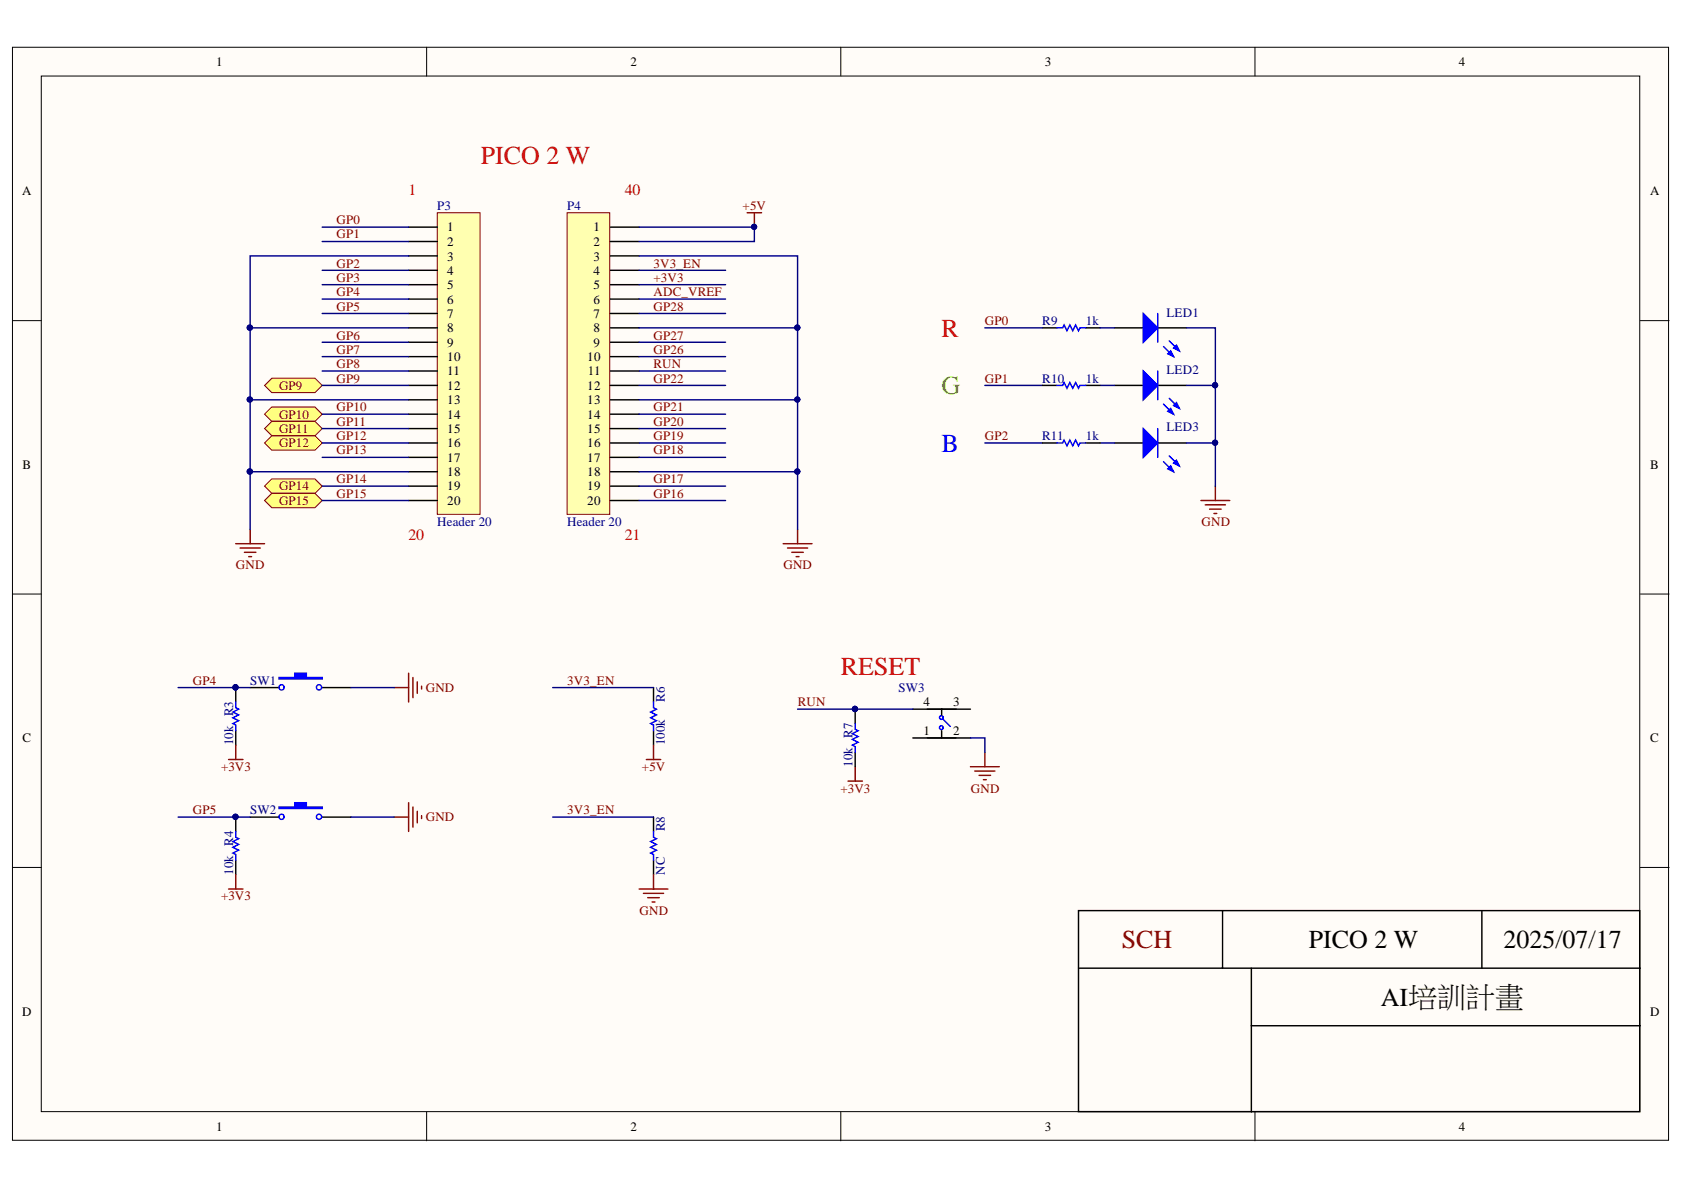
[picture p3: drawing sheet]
<svg xmlns="http://www.w3.org/2000/svg" width="297mm" height="210mm" viewBox="0 0 297 210" stroke-linecap="round" stroke-linejoin="round" font-family="sans-serif">
<defs><g id="words">
<g font-size="4.6" fill="#f00">
<text x="84.8" y="28.9">PICO 2 W</text>
<text x="166.1" y="59.4">R</text>
<text x="148.3" y="119">RESET</text>
</g>
<text font-size="4.6" fill="#0f0" x="166.1" y="69.5">G</text>
<text font-size="4.6" fill="#00f" x="166.1" y="79.7">B</text>
<text font-size="4.6" fill="#800000" x="197.9" y="167.3">SCH</text>
<g font-size="4.6">
<text x="230.9" y="167.3">PICO 2 W</text>
<text x="265.2" y="167.3">2025/07/17</text>
<text x="243.6" y="177.4">AI培訓計畫</text>
</g>
<g font-size="2.8" fill="#f00">
<text x="72.1" y="34.4">1</text>
<text x="110.2" y="34.4">40</text>
<text x="72.1" y="95.3">20</text>
<text x="110.2" y="95.3">21</text>
</g>
<g font-size="2.3">
<text x="38.1" y="11.6">1</text>
<text x="111.2" y="11.6">2</text>
<text x="184.3" y="11.6">3</text>
<text x="257.3" y="11.6">4</text>
<text x="3.9" y="34.5">A</text>
<text x="291.1" y="34.5">A</text>
<text x="78.9" y="40.8">1</text>
<text x="104.7" y="40.8">1</text>
<text x="78.9" y="43.4">2</text>
<text x="78.9" y="46">3</text>
<text x="104.7" y="43.4">2</text>
<text x="104.7" y="46">3</text>
<text x="78.9" y="48.5">4</text>
<text x="78.9" y="51">5</text>
<text x="78.9" y="53.6">6</text>
<text x="104.7" y="48.5">4</text>
<text x="104.7" y="51">5</text>
<text x="104.7" y="53.6">6</text>
<text x="78.9" y="56.1">7</text>
<text x="78.9" y="58.6">8</text>
<text x="104.7" y="56.1">7</text>
<text x="104.7" y="58.6">8</text>
<text x="78.9" y="61.2">9</text>
<text x="78.9" y="63.7">10</text>
<text x="103.6" y="63.7">10</text>
<text x="104.7" y="61.2">9</text>
<text x="78.9" y="66.2">11</text>
<text x="78.9" y="68.8">12</text>
<text x="78.9" y="71.3">13</text>
<text x="103.6" y="68.8">12</text>
<text x="103.6" y="71.3">13</text>
<text x="103.7" y="66.2">11</text>
<text x="78.9" y="73.8">14</text>
<text x="78.9" y="76.4">15</text>
<text x="103.6" y="73.8">14</text>
<text x="103.6" y="76.4">15</text>
<text x="4" y="82.7">B</text>
<text x="78.9" y="78.9">16</text>
<text x="78.9" y="81.4">17</text>
<text x="78.9" y="84">18</text>
<text x="103.6" y="78.9">16</text>
<text x="103.6" y="81.4">17</text>
<text x="103.6" y="84">18</text>
<text x="291.1" y="82.7">B</text>
<text x="78.9" y="86.5">19</text>
<text x="78.9" y="89">20</text>
<text x="103.6" y="86.5">19</text>
<text x="103.6" y="89">20</text>
<text x="162.9" y="124.6">4</text>
<text x="168.1" y="124.6">3</text>
<text x="4" y="130.9">C</text>
<text x="162.9" y="129.7">1</text>
<text x="168.1" y="129.7">2</text>
<text x="291.1" y="130.9">C</text>
<text x="3.9" y="179.2">D</text>
<text x="291.1" y="179.2">D</text>
<text x="38.1" y="199.5">1</text>
<text x="111.2" y="199.5">2</text>
<text x="184.3" y="199.5">3</text>
<text x="257.3" y="199.5">4</text>
</g>
<g font-size="2.3" fill="#800000">
<text x="59.4" y="39.5">GP0</text>
<text x="131" y="37">+5V</text>
<text x="59.4" y="42.1">GP1</text>
<text x="59.4" y="47.2">GP2</text>
<text x="115.3" y="47.2">3V3_EN</text>
<text x="59.4" y="49.8">GP3</text>
<text x="59.4" y="52.3">GP4</text>
<text x="115.3" y="49.8">+3V3</text>
<text x="115.3" y="52.3">ADC_VREF</text>
<text x="59.4" y="54.8">GP5</text>
<text x="59.4" y="59.9">GP6</text>
<text x="115.3" y="59.9">GP27</text>
<text x="115.3" y="54.8">GP28</text>
<text x="173.7" y="57.4">GP0</text>
<text x="59.4" y="62.4">GP7</text>
<text x="59.4" y="65">GP8</text>
<text x="115.3" y="65">RUN</text>
<text x="115.3" y="62.4">GP26</text>
<text x="49.2" y="68.8">GP9</text>
<text x="59.4" y="67.5">GP9</text>
<text x="115.3" y="67.5">GP22</text>
<text x="173.7" y="67.5">GP1</text>
<text x="49.2" y="73.8">GP10</text>
<text x="49.2" y="76.4">GP11</text>
<text x="59.4" y="72.6">GP10</text>
<text x="59.4" y="75.1">GP11</text>
<text x="59.4" y="77.6">GP12</text>
<text x="115.3" y="77.6">GP19</text>
<text x="115.3" y="75.1">GP20</text>
<text x="115.3" y="72.6">GP21</text>
<text x="173.7" y="77.6">GP2</text>
<text x="49.2" y="78.9">GP12</text>
<text x="59.4" y="80.2">GP13</text>
<text x="115.3" y="80.2">GP18</text>
<text x="49.2" y="86.5">GP14</text>
<text x="49.2" y="89">GP15</text>
<text x="59.4" y="85.2">GP14</text>
<text x="59.4" y="87.8">GP15</text>
<text x="115.3" y="87.8">GP16</text>
<text x="115.3" y="85.2">GP17</text>
<text x="211.9" y="92.8">GND</text>
<text x="41.6" y="100.4">GND</text>
<text x="138.2" y="100.4">GND</text>
<text x="34" y="120.8">GP4</text>
<text x="75.1" y="122.1">GND</text>
<text x="100" y="120.8">3V3_EN</text>
<text x="140.7" y="124.6">RUN</text>
<text x="39" y="136">+3V3</text>
<text x="113.2" y="136">+5V</text>
<text x="34" y="143.6">GP5</text>
<text x="100" y="143.6">3V3_EN</text>
<text x="148.2" y="139.8">+3V3</text>
<text x="171.3" y="139.8">GND</text>
<text x="75.1" y="144.9">GND</text>
<text x="39" y="158.8">+3V3</text>
<text x="112.8" y="161.4">GND</text>
</g>
<g font-size="2.3" fill="#000080">
<text x="77.1" y="37">P3</text>
<text x="100" y="37">P4</text>
<text x="183.9" y="57.4">R9</text>
<text x="191.5" y="57.4">1k</text>
<text x="205.8" y="55.8">LED1</text>
<text x="205.8" y="66">LED2</text>
<text x="183.9" y="67.5">R10</text>
<text x="191.5" y="67.5">1k</text>
<text x="183.9" y="77.6">R11</text>
<text x="191.5" y="77.6">1k</text>
<text x="205.8" y="76.1">LED3</text>
<text x="77.1" y="92.8">Header 20</text>
<text x="100" y="92.8">Header 20</text>
<text x="44.1" y="120.8">SW1</text>
<text x="117.3" y="123.8" transform="rotate(-90 117.3 123.8)">R6</text>
<text x="158.5" y="122.1">SW3</text>
<text x="41.1" y="131.4" transform="rotate(-90 41.1 131.4)">10k</text>
<text x="41.1" y="126.4" transform="rotate(-90 41.1 126.4)">R3</text>
<text x="117.3" y="131.4" transform="rotate(-90 117.3 131.4)">100k</text>
<text x="150.4" y="130.2" transform="rotate(-90 150.4 130.2)">R7</text>
<text x="150.4" y="135.3" transform="rotate(-90 150.4 135.3)">10k</text>
<text x="44.1" y="143.6">SW2</text>
<text x="41.1" y="149.2" transform="rotate(-90 41.1 149.2)">R4</text>
<text x="117.3" y="146.7" transform="rotate(-90 117.3 146.7)">R8</text>
<text x="41.1" y="154.3" transform="rotate(-90 41.1 154.3)">10k</text>
<text x="117.3" y="154.3" transform="rotate(-90 117.3 154.3)">NC</text>
</g>
</g></defs>
<g fill="#fffcf8" stroke="#000" stroke-width=".18">
<path d="M2.2 8.3h292.1v192.8h-292.1z"/>
<path d="M7.3 13.4h281.9v182.7h-281.9z"/>
</g>
<path d="M75.3 8.3v5.1M148.3 8.3v5.1M221.4 8.3v5.1M2.2 56.6h5.1M289.3 56.6h5.1M2.2 104.8h5.1M289.3 104.8h5.1M2.2 153h5.1M289.3 153h5.1M75.3 196.2v5M148.3 196.2v5M221.4 196.2v5" fill="none" stroke="#000" stroke-width=".18"/>
<path d="M190.2 160.6h99v35.5h-99zM215.6 160.6v10.2h-25.4M215.6 170.8h73.7M220.7 170.8v25.4M261.4 160.6v10.2M220.7 180.9h68.6" fill="none" stroke="#000" stroke-width=".25"/>
<path d="M77.1 37.5h7.6v53.2h-7.6z" fill="#ffffb0" stroke="#800000" stroke-width=".18"/>
<g fill="none" stroke="#000" stroke-width=".25">
<path d="M72.1 40.1h5.1M72.1 42.6h5.1M72.1 45.1h5.1M72.1 47.7h5.1M72.1 50.2h5.1M72.1 52.8h5.1M72.1 55.3h5.1M72.1 57.8h5.1M72.1 60.4h5.1M72.1 62.9h5.1M72.1 65.4h5.1M72.1 68h5.1"/>
<path d="M72.1 70.5h5.1M72.1 73.1h5.1M72.1 75.6h5.1M72.1 78.1h5.1M72.1 80.7h5.1M72.1 83.2h5.1M72.1 85.7h5.1M72.1 88.3h5.1"/>
</g>
<path d="M100 37.5h7.5v53.2h-7.5z" fill="#ffffb0" stroke="#800000" stroke-width=".18"/>
<g fill="none" stroke="#000" stroke-width=".25">
<path d="M107.7 40.1h5M107.7 42.6h5M107.7 45.1h5M107.7 47.7h5M107.7 50.2h5M107.7 52.8h5M107.7 55.3h5M107.7 57.8h5M107.7 60.4h5M107.7 62.9h5M107.7 65.4h5M107.7 68h5"/>
<path d="M107.7 70.5h5M107.7 73.1h5M107.7 75.6h5M107.7 78.1h5M107.7 80.7h5M107.7 83.2h5M107.7 85.7h5M107.7 88.3h5"/>
</g>
<path d="M131.8 37.5h2.5M133.1 37.5v2.6M41.6 95.9h5.1M42.3 96.7h3.6M43.1 97.4h2M43.9 98.2h.5M44.1 93.4v2.5M138.1 95.9h5.1M138.9 96.7h3.6M139.7 97.4h2M140.4 98.2h.5M140.7 93.4v2.5" fill="none" stroke="#800000" stroke-width=".25"/>
<circle cx="133" cy="40" r=".46" fill="#000080" stroke="#000080" stroke-width=".18"/>
<g fill="#ffff80" stroke="#800000" stroke-width=".18">
<path d="M46.7 85.7l1.2-1.2h7.7l1.2 1.2-1.2 1.3h-7.7z" fill-rule="evenodd"/>
<path d="M46.7 88.3l1.2-1.3h7.7l1.2 1.3-1.2 1.3h-7.7z" fill-rule="evenodd"/>
<path d="M46.7 68l1.2-1.3h7.7l1.2 1.3-1.2 1.3h-7.7z" fill-rule="evenodd"/>
<path d="M46.7 73.1l1.2-1.3h7.7l1.2 1.3-1.2 1.2h-7.7z" fill-rule="evenodd"/>
<path d="M46.7 75.6l1.2-1.3h7.7l1.2 1.3-1.2 1.3h-7.7z" fill-rule="evenodd"/>
<path d="M46.7 78.1l1.2-1.2h7.7l1.2 1.2-1.2 1.3h-7.7z" fill-rule="evenodd"/>
</g>
<path d="M44.1 121.3h5.1M56.8 121.3h5.1" fill="none" stroke="#000" stroke-width=".25"/>
<path d="M49.2 119.5h2.8v-.8h2v.8h2.8v.3h-7.6z" fill-rule="evenodd" fill="#00f"/>
<g fill="none" stroke="#00f" stroke-width=".25">
<path d="M49.2 119.5h2.8v-.8h2v.8h2.8v.3h-7.6z"/>
<circle cx="49.7" cy="121.2" r=".46"/>
<circle cx="56.3" cy="121.2" r=".46"/>
</g>
<path d="M44.1 144.1h5.1M56.8 144.1h5.1" fill="none" stroke="#000" stroke-width=".25"/>
<path d="M49.2 142.3h2.8v-.7h2v.7h2.8v.3h-7.6z" fill-rule="evenodd" fill="#00f"/>
<g fill="none" stroke="#00f" stroke-width=".25">
<path d="M41.6 123.8v1l.5 .3-1 .5 1 .5-1 .5 1 .5-1 .5 .5 .3v1M115.3 123.8v1l.5 .3-1 .5 1 .5-1 .5 1 .5-1 .5 .5 .3v1M150.8 127.6v1l.6 .3-1.1 .5 1.1 .5-1.1 .5 1.1 .5-1.1 .5 .5 .3v1M166.3 126.9l1.3 1.2M41.6 146.7v1l.5 .2-1 .5 1 .5-1 .6 1 .5-1 .5 .5 .2v1M49.2 142.3h2.8v-.7h2v.7h2.8v.3h-7.6zM115.3 146.7v1l.5 .2-1 .5 1 .5-1 .6 1 .5-1 .5 .5 .2v1"/>
<circle cx="166" cy="128.4" r=".34"/>
<circle cx="166" cy="126.6" r=".33"/>
<circle cx="49.7" cy="144.1" r=".46"/>
<circle cx="56.3" cy="144.1" r=".46"/>
</g>
<g fill="none" stroke="#800000" stroke-width=".25">
<path d="M72.1 118.7v5.1M72.8 119.5v3.6M40.3 134h2.6M41.6 131.4v2.6M69.5 121.3h2.6M73.6 120.3v2M74.4 121v.5M114 134h2.5M115.3 131.4v2.6M149.6 137.8h2.5M150.8 135.2v2.6M171.2 135.2h5.1"/>
<path d="M171.9 136h3.6M172.7 136.8h2M173.5 137.5h.5M173.7 132.7v2.5M40.3 156.8h2.6M41.6 154.3v2.5M69.5 144.1h2.6M72.1 141.6v5.1M72.8 142.3v3.6M73.6 143.1v2M74.4 143.9v.5M112.7 156.8h5.1"/>
<path d="M113.5 157.6h3.6M114.3 158.3h2M115 159.1h.5M115.3 154.3v2.5"/>
</g>
<g fill="none" stroke="#000" stroke-width=".25">
<path d="M196.6 57.8h5.1M204.2 57.8h5.1M41.6 121.3v2.5M41.6 128.9v2.5M115.3 121.3v2.5M115.3 128.9v2.5M150.8 125.1v2.5M150.8 132.7v2.5M161 125.1h10.2M161 130.2h10.2M163.6 125.1h2.5v1M166.1 128.9v1.3h-2.5"/>
<path d="M41.6 144.1v2.6M41.6 151.7v2.6M115.3 144.1v2.6M115.3 151.7v2.6"/>
</g>
<g fill="#000080" stroke="#000080" stroke-width=".18">
<circle cx="41.5" cy="121.2" r=".46"/>
<circle cx="41.5" cy="144.1" r=".46"/>
<circle cx="150.8" cy="125.1" r=".46"/>
</g>
<path d="M201.7 55.3l2.5 2.5-2.5 2.6z" fill="#00f"/>
<path d="M201.7 55.3l2.5 2.5-2.5 2.6zM205.2 61.1l1.8 1.8M206.2 60.1l1.8 1.8" fill="none" stroke="#00f" stroke-width=".25"/>
<path d="M206 62.4l.5-.5 .5 1z" fill="#00f"/>
<path d="M206 62.4l.5-.5 .5 1z" fill="none" stroke="#00f" stroke-width=".25"/>
<path d="M207 61.4l.5-.5 .5 1z" fill="#00f"/>
<path d="M186.4 57.8h1l.3-.5 .5 1 .5-1 .5 1 .5-1 .5 1 .3-.5h1M204.2 55.3v5.1M207 61.4l.5-.5 .5 1z" fill="none" stroke="#00f" stroke-width=".25"/>
<g fill="none" stroke="#000080" stroke-width=".25">
<path d="M44.1 57.8h28M56.8 40.1h15.3M56.8 42.6h15.3M56.8 47.7h15.3M56.8 50.2h15.3M56.8 52.8h15.3M56.8 55.3h15.3M112.7 40.1h20.4v2.5h-20.4M112.7 47.7h15.3M112.7 50.2h15.3M112.7 52.8h15.3M112.7 55.3h15.3"/>
<path d="M112.7 57.8h28M173.7 57.8h10.2M194 57.8h2.6M44.1 70.5h28M56.8 60.4h15.3M56.8 62.9h15.3M56.8 65.4h15.3M56.8 68h15.3M56.8 73.1h15.3M56.8 75.6h15.3M56.8 78.1h15.3M112.7 60.4h15.3"/>
<path d="M112.7 62.9h15.3M112.7 65.4h15.3M112.7 68h15.3M112.7 73.1h15.3M112.7 75.6h15.3M112.7 78.1h15.3M112.7 70.5h28M44.1 83.2h28M56.8 80.7h15.3M56.8 85.7h15.3M56.8 88.3h15.3M112.7 80.7h15.3"/>
<path d="M112.7 85.7h15.3M112.7 88.3h15.3M112.7 83.2h28M31.4 121.3h12.7M61.9 121.3h7.6M97.5 121.3h17.8M140.7 125.1h20.3M171.2 130.2h2.5v2.5M31.4 144.1h12.7M61.9 144.1h7.6M97.5 144.1h17.8"/>
</g>
<g fill="#000080" stroke="#000080" stroke-width=".18">
<circle cx="44.1" cy="83.2" r=".47"/>
<circle cx="44.1" cy="70.5" r=".46"/>
<circle cx="44.1" cy="57.8" r=".47"/>
<circle cx="140.6" cy="83.2" r=".46"/>
<circle cx="140.6" cy="70.5" r=".46"/>
<circle cx="140.6" cy="57.8" r=".46"/>
<circle cx="133" cy="40" r=".46"/>
<circle cx="41.5" cy="121.2" r=".46"/>
<circle cx="41.5" cy="144.1" r=".46"/>
<circle cx="150.8" cy="125.1" r=".46"/>
</g>
<path d="M183.9 57.8h2.5M191.5 57.8h2.5M196.6 68h5.1M204.2 68h5.1" fill="none" stroke="#000" stroke-width=".25"/>
<path d="M201.7 65.4l2.5 2.6-2.5 2.5z" fill="#00f"/>
<path d="M201.7 65.4l2.5 2.6-2.5 2.5zM205.2 71.3l1.8 1.8M206.2 70.3l1.8 1.7" fill="none" stroke="#00f" stroke-width=".25"/>
<path d="M206 72.6l.5-.6 .5 1.1z" fill="#00f"/>
<path d="M206 72.6l.5-.6 .5 1.1z" fill="none" stroke="#00f" stroke-width=".25"/>
<path d="M207 71.5l.5-.5 .5 1z" fill="#00f"/>
<path d="M204.2 65.4v5.1M207 71.5l.5-.5 .5 1z" fill="none" stroke="#00f" stroke-width=".25"/>
<path d="M173.7 68h10.2M194 68h2.6" fill="none" stroke="#000080" stroke-width=".25"/>
<path d="M196.6 78.1h5.1M204.2 78.1h5.1" fill="none" stroke="#000" stroke-width=".25"/>
<path d="M201.7 75.6l2.5 2.5-2.5 2.6z" fill="#00f"/>
<path d="M201.7 75.6l2.5 2.5-2.5 2.6zM205.2 81.4l1.8 1.8M206.2 80.4l1.8 1.8" fill="none" stroke="#00f" stroke-width=".25"/>
<path d="M206 82.7l.5-.5 .5 1z" fill="#00f"/>
<path d="M206 82.7l.5-.5 .5 1z" fill="none" stroke="#00f" stroke-width=".25"/>
<path d="M207 81.7l.5-.5 .5 1z" fill="#00f"/>
<path d="M186.4 68h1l.3-.5 .5 1 .5-1 .5 1 .5-1 .5 1 .3-.5h1M186.4 78.1h1l.3-.5 .5 1 .5-1 .5 1 .5-1 .5 1 .3-.5h1M204.2 75.6v5.1M207 81.7l.5-.5 .5 1z" fill="none" stroke="#00f" stroke-width=".25"/>
<path d="M72.1 45.1h-28v48.3M112.7 45.1h28v48.3M209.3 57.8h5.1v27.9M173.7 78.1h10.2M194 78.1h2.6M209.3 78.1h5.1M209.3 68h5.1" fill="none" stroke="#000080" stroke-width=".25"/>
<path d="M211.8 88.3h5.1M212.6 89h3.6M213.4 89.8h2M214.1 90.6h.5M214.4 85.7v2.6" fill="none" stroke="#800000" stroke-width=".25"/>
<g fill="#000080" stroke="#000080" stroke-width=".18">
<circle cx="214.3" cy="67.9" r=".46"/>
<circle cx="214.3" cy="78.1" r=".46"/>
<circle cx="44.1" cy="57.8" r=".47"/>
<circle cx="44.1" cy="70.5" r=".46"/>
<circle cx="44.1" cy="83.2" r=".47"/>
<circle cx="140.6" cy="57.8" r=".46"/>
<circle cx="140.6" cy="70.5" r=".46"/>
<circle cx="140.6" cy="83.2" r=".46"/>
</g>
<path d="M183.9 68h2.5M183.9 78.1h2.5M191.5 68h2.5M191.5 78.1h2.5" fill="none" stroke="#000" stroke-width=".25"/>
<use href="#words"/>
</svg>
